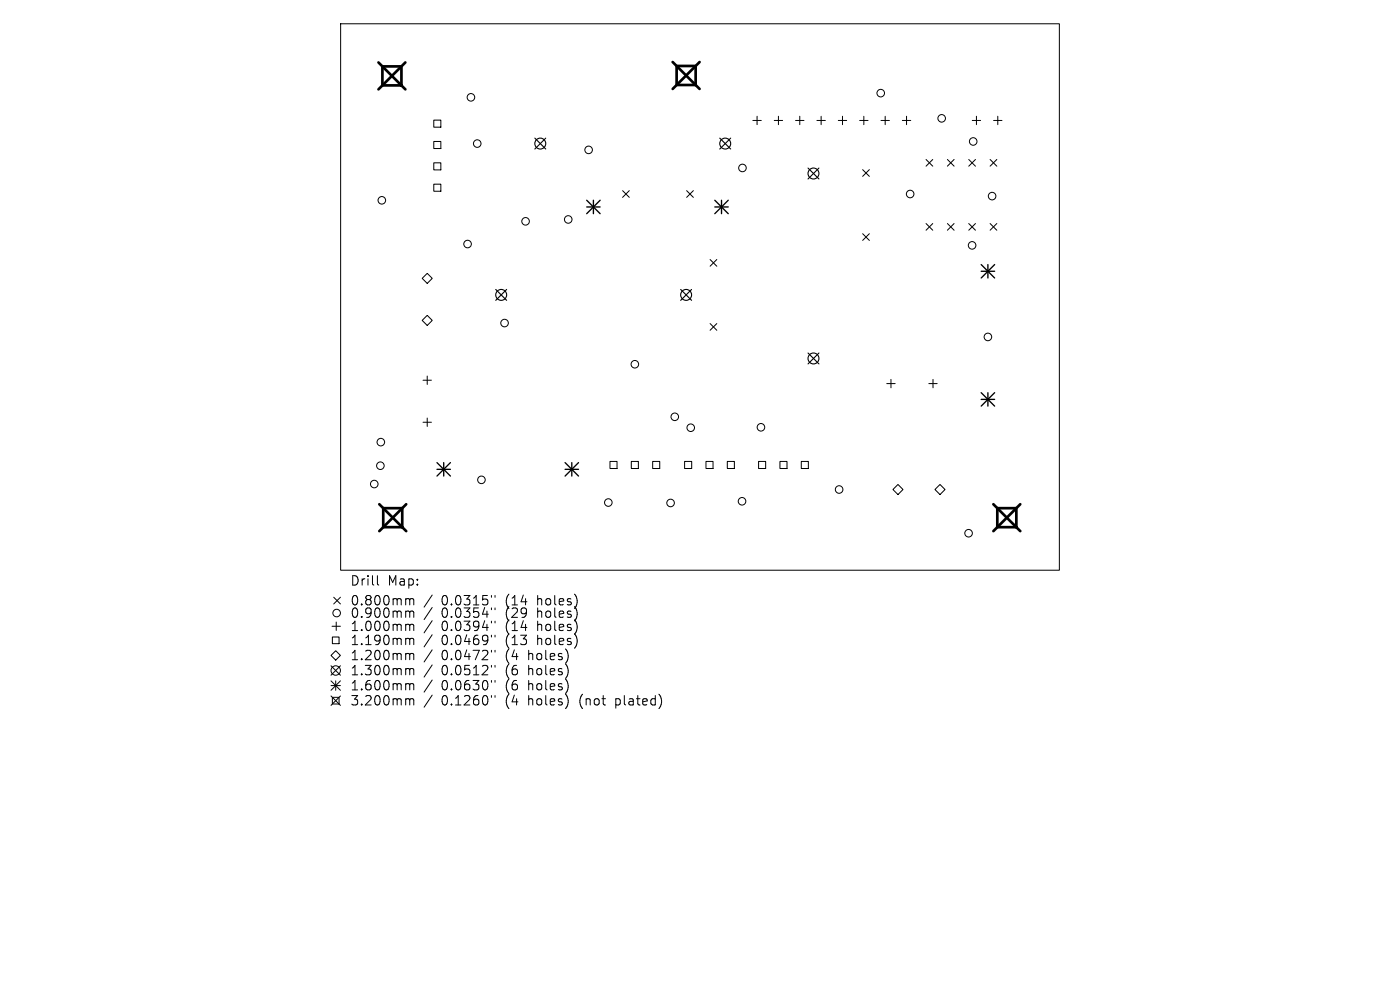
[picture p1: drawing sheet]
<svg xmlns="http://www.w3.org/2000/svg" width="297mm" height="210mm" viewBox="0 0 297 210" stroke-linecap="round" stroke-linejoin="round" font-family="sans-serif">
<defs><g id="words">
<g font-size="2.8">
<text x="74.2" y="124.5">Drill</text>
<text x="82.2" y="124.5">Map:</text>
<text x="74.2" y="128.7">0.800mm</text>
<text x="74.2" y="131.3">0.900mm</text>
<text x="93.7" y="128.7">0.0315&quot;</text>
<text x="93.7" y="131.3">0.0354&quot;</text>
<text x="107.4" y="128.7">(14</text>
<text x="107.4" y="131.3">(29</text>
<text x="114.3" y="128.7">holes)</text>
<text x="114.3" y="131.3">holes)</text>
<text x="74.2" y="134.1">1.000mm</text>
<text x="74.2" y="137.1">1.190mm</text>
<text x="93.7" y="134.1">0.0394&quot;</text>
<text x="93.7" y="137.1">0.0469&quot;</text>
<text x="107.4" y="134.1">(14</text>
<text x="107.4" y="137.1">(13</text>
<text x="114.3" y="134.1">holes)</text>
<text x="114.3" y="137.1">holes)</text>
<text x="74.2" y="140.3">1.200mm</text>
<text x="74.2" y="143.5">1.300mm</text>
<text x="93.7" y="140.3">0.0472&quot;</text>
<text x="93.7" y="143.5">0.0512&quot;</text>
<text x="107.4" y="140.3">(4</text>
<text x="107.4" y="143.5">(6</text>
<text x="112.4" y="140.3">holes)</text>
<text x="112.4" y="143.5">holes)</text>
<text x="74.2" y="146.7">1.600mm</text>
<text x="74.2" y="149.9">3.200mm</text>
<text x="93.7" y="146.7">0.0630&quot;</text>
<text x="93.7" y="149.9">0.1260&quot;</text>
<text x="107.4" y="146.7">(6</text>
<text x="107.4" y="149.9">(4</text>
<text x="112.4" y="146.7">holes)</text>
<text x="112.4" y="149.9">holes)</text>
<text x="123.4" y="149.9">(not</text>
<text x="131.2" y="149.9">plated)</text>
</g>
</g></defs>
<g fill="none" stroke="#000" stroke-width=".21">
<path d="M72.3 5h152.4v116h-152.4zM92 25.5h1.5v1.5h-1.5zM92 30h1.5v1.5h-1.5zM92 34.5h1.5v1.5h-1.5zM92 39.1h1.5v1.5h-1.5zM159.7 25.6h1.8M160.6 24.7v1.7M164.2 25.6h1.8M165.1 24.7v1.7M168.8 25.6h1.8M169.7 24.7v1.7M173.3 25.6h1.8"/>
<path d="M174.2 24.7v1.7M177.8 25.6h1.8M178.7 24.7v1.7M182.4 25.6h1.7M183 36l1.4 1.4M183.3 24.7v1.7M184.4 36l-1.4 1.4M186.9 25.6h1.8M187.8 24.7v1.7M191.4 25.6h1.8M192.3 24.7v1.7M196.5 33.8l1.4 1.5"/>
<path d="M197.9 33.8l-1.4 1.5M201 33.8l1.4 1.5M202.4 33.8l-1.4 1.5M205.5 33.8l1.4 1.5M206.3 25.6h1.7M206.9 33.8l-1.4 1.5M207.1 24.7v1.7M210 33.8l1.5 1.5M210.8 25.6h1.8M211.5 33.8l-1.5 1.5M211.7 24.7v1.7M89.6 59.1l1-1.1 1.1 1.1-1.1 1z"/>
<path d="M132.1 40.4l1.4 1.5M133.5 40.4l-1.4 1.5M145.7 40.4l1.4 1.5M147.1 40.4l-1.4 1.5M150.6 55l1.5 1.5M152.1 55l-1.5 1.5M183 49.6l1.4 1.4M184.4 49.6l-1.4 1.4M196.5 47.4l1.4 1.4M197.9 47.4l-1.4 1.4M201 47.4l1.4 1.4M202.4 47.4l-1.4 1.4"/>
<path d="M205.5 47.4l1.4 1.4M206.9 47.4l-1.4 1.4M210 47.4l1.5 1.4M211.5 47.4l-1.5 1.4M89.6 68l1-1.1 1.1 1.1-1.1 1zM90.6 79.8v1.7M150.6 68.6l1.5 1.5M152.1 68.6l-1.5 1.5M89.7 80.7h1.8M89.7 89.6h1.8M90.6 88.7v1.8M129.4 97.9h1.5v1.5h-1.5z"/>
<path d="M133.9 97.9h1.5v1.5h-1.5zM138.5 97.9h1.5v1.5h-1.5zM145.2 97.9h1.5v1.5h-1.5zM149.8 97.9h1.5v1.5h-1.5zM154.3 97.9h1.5v1.5h-1.5zM160.9 97.9h1.5v1.5h-1.5zM165.5 97.9h1.5v1.5h-1.5zM170 97.9h1.5v1.5h-1.5zM188.1 81.4h1.8M189 80.5v1.8M197 81.4h1.8M197.9 80.5v1.8"/>
<path d="M189.4 103.8l1.1-1 1.1 1-1.1 1.1zM198.3 103.8l1.1-1 1.1 1-1.1 1.1zM70.2 139l1-1 1 1-1 1zM70.4 132.8h1.8M70.5 135.1h1.4v1.4h-1.4zM70.8 126.7l1.4 1.4M71.3 132v1.7M72.2 126.7l-1.4 1.4M80.1 122.1v1.7l.3 .3M86.4 127h.2l.3 .3M86.4 129.6h.2l.3 .3M86.4 132.4l.4 .1 .1 .2"/>
<path d="M86.4 135.4l.4 .1 .1 .2M86.4 138.6h.2l.3 .3M86.9 127.3l.3-.3 .5 .1 .1 1.2M86.9 127.3v1M86.9 129.9v1.1M86.9 132.7v1.1M86.9 135.7v1M86.9 138.9v1M86.9 129.9l.3-.3 .5 .1 .1 1.3M86.9 132.7l.3-.3 .5 .1 .1 1.3M86.9 135.7l.3-.3 .5 .1 .1 1.2M86.9 138.9l.3-.3 .5 .1 .1 1.2"/>
<path d="M91.7 126.2l-1.7 2.6M91.7 128.9l-1.7 2.5M91.7 131.7l-1.7 2.5M91.7 134.7l-1.7 2.5M91.7 137.9l-1.7 2.5M104.3 126.3v.4M104.3 129v.3M104.3 131.8v.3M104.3 134.7v.4M104.3 137.9v.4M105 126.3v.4M105 129v.3"/>
<path d="M105 131.8v.3M105 134.7v.4M105 137.9v.4M70.2 141.2l2 2M70.2 144.4l2 2M70.2 145.4h2M70.2 147.6l2 2M70.5 147.9h1.4v1.4h-1.4zM71.2 144.4v2M72.2 141.2l-2 2M72.2 144.4l-2 2M72.2 147.6l-2 2"/>
<path d="M86.4 141.8l.4 .1 .1 .2M86.4 145l.4 .1 .1 .2M86.4 148.2l.4 .1 .1 .2M86.9 142.1v1M86.9 145.3v1M86.9 148.5v1M86.9 142.1l.3-.3 .5 .1 .1 1.2M86.9 145.3l.3-.3 .5 .1 .1 1.2M86.9 148.5l.3-.3 .5 .1 .1 1.2M91.7 141.1l-1.7 2.5M91.7 144.3l-1.7 2.5M91.7 147.5l-1.7 2.5"/>
<path d="M104.3 141.1v.4M104.3 144.3v.4M104.3 147.5v.4M105 141.1v.4M105 144.3v.4M105 147.5v.4"/>
<circle cx="186.8" cy="19.8" r=".8"/>
<circle cx="99.9" cy="20.6" r=".8"/>
<circle cx="101.2" cy="30.5" r=".8"/>
<circle cx="124.9" cy="31.8" r=".8"/>
<circle cx="157.5" cy="35.6" r=".8"/>
<circle cx="199.8" cy="25.1" r=".8"/>
<circle cx="206.5" cy="30" r=".8"/>
<circle cx="81" cy="42.5" r=".8"/>
<circle cx="99.2" cy="51.8" r=".8"/>
<circle cx="111.5" cy="47" r=".8"/>
<circle cx="120.5" cy="46.6" r=".8"/>
<circle cx="193.1" cy="41.2" r=".8"/>
<circle cx="206.2" cy="52.1" r=".8"/>
<circle cx="210.5" cy="41.6" r=".8"/>
<circle cx="107" cy="68.5" r=".8"/>
<circle cx="134.7" cy="77.3" r=".8"/>
<circle cx="209.6" cy="71.5" r=".8"/>
<circle cx="80.7" cy="98.8" r=".8"/>
<circle cx="80.8" cy="93.8" r=".8"/>
<circle cx="143.2" cy="88.4" r=".8"/>
<circle cx="146.5" cy="90.7" r=".8"/>
<circle cx="161.4" cy="90.6" r=".8"/>
<circle cx="79.4" cy="102.7" r=".8"/>
<circle cx="102.1" cy="101.8" r=".8"/>
<circle cx="129.1" cy="106.6" r=".8"/>
<circle cx="142.3" cy="106.7" r=".8"/>
<circle cx="157.4" cy="106.3" r=".8"/>
<circle cx="178" cy="103.8" r=".8"/>
<circle cx="205.5" cy="113.1" r=".8"/>
<circle cx="71.4" cy="130" r=".8"/>
<circle cx="71.2" cy="142.2" r="1"/>
</g>
<g fill="none" stroke="#000" stroke-width=".23">
<path d="M113.5 29.3l2.3 2.3M115.8 29.3l-2.3 2.3M152.7 29.3l2.3 2.3M155 29.3l-2.3 2.3M171.4 35.6l2.3 2.4M173.7 35.6l-2.3 2.4M105.2 61.4l2.3 2.3M107.5 61.4l-2.3 2.3M144.4 61.4l2.3 2.3M146.7 61.4l-2.3 2.3M171.4 74.9l2.3 2.3M173.7 74.9l-2.3 2.3"/>
<circle cx="114.6" cy="30.5" r="1.16"/>
<circle cx="153.9" cy="30.5" r="1.16"/>
<circle cx="172.6" cy="36.8" r="1.16"/>
<circle cx="106.3" cy="62.6" r="1.16"/>
<circle cx="145.6" cy="62.6" r="1.16"/>
<circle cx="172.6" cy="76" r="1.16"/>
</g>
<g fill="none" stroke="#000" stroke-width=".29">
<path d="M124.5 42.5l2.8 2.8M124.5 43.9h2.8M125.9 42.5v2.8M127.3 42.5l-2.8 2.8M151.6 43.9h2.9M151.6 42.5l2.9 2.8M153.1 42.5v2.8M154.5 42.5l-2.9 2.8M208.2 56.1l2.8 2.9M208.2 57.5h2.8M209.6 56.1v2.9M211 56.1l-2.8 2.9"/>
<path d="M92.7 98.1l2.9 2.9M92.7 99.6h2.9M94.1 98.1v2.9M95.6 98.1l-2.9 2.9M119.9 99.6h2.8M119.9 98.1l2.8 2.9M121.3 98.1v2.9M122.7 98.1l-2.8 2.9M208.2 83.3l2.8 2.8M208.2 84.7h2.8M209.6 83.3v2.8M211 83.3l-2.8 2.8"/>
</g>
<path d="M80.3 13.2l5.7 5.8M81.1 14.1h4.1v4h-4.1zM86 13.2l-5.7 5.8M142.7 13.2l5.7 5.7M143.5 14h4.1v4h-4.1zM148.4 13.2l-5.7 5.7M80.5 107l5.7 5.7M81.3 107.8h4v4h-4zM86.2 107l-5.7 5.7M210.7 107l5.7 5.7M211.6 107.8h4v4h-4zM216.4 107l-5.7 5.7" fill="none" stroke="#000" stroke-width=".57"/>
<use href="#words"/>
</svg>
